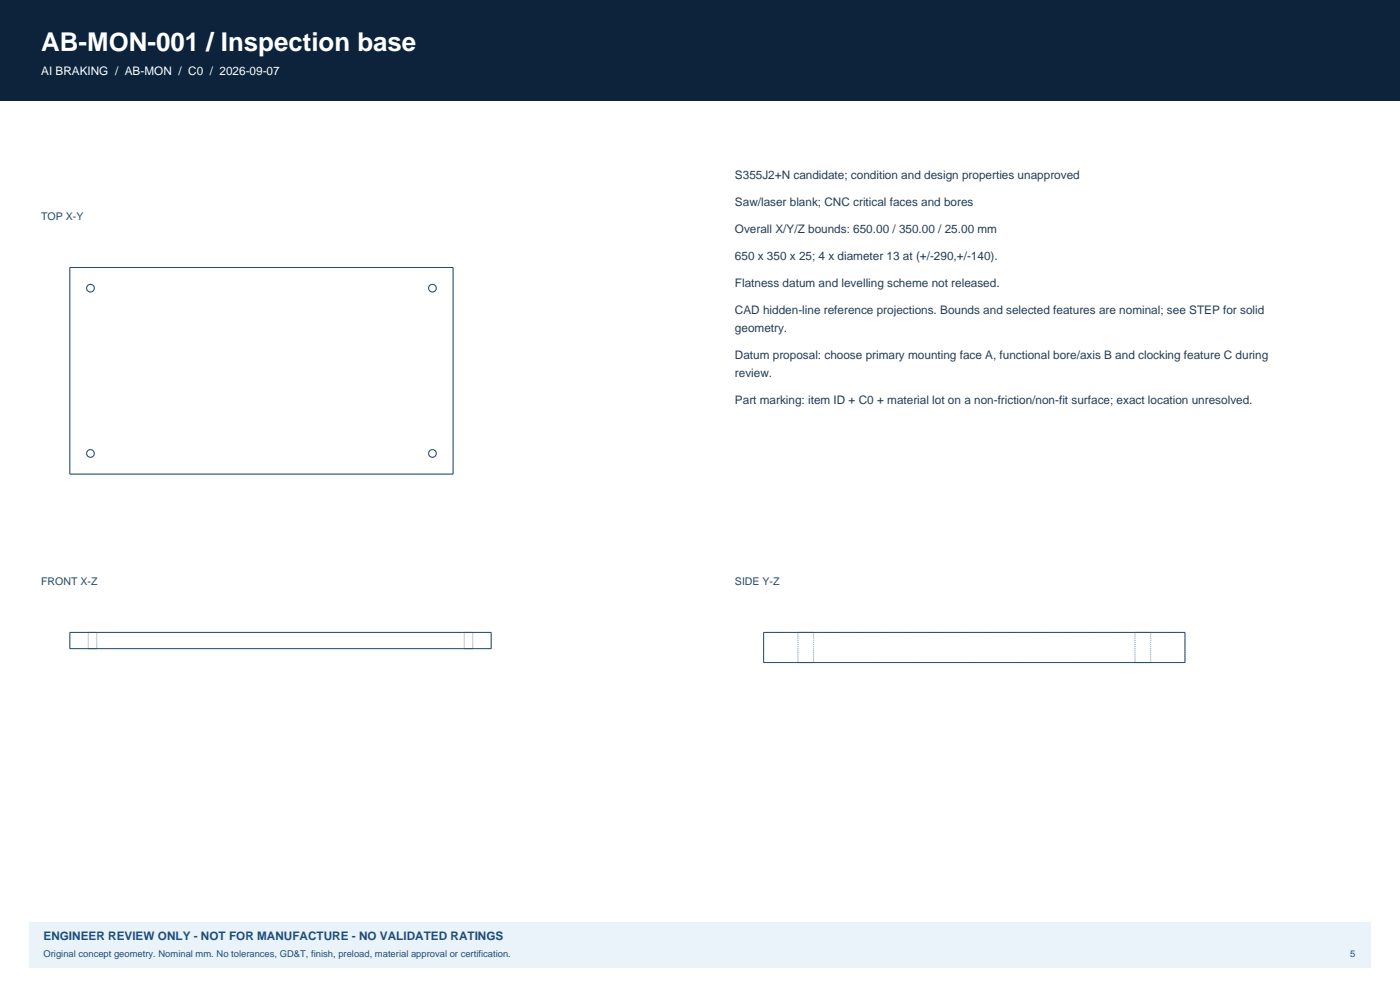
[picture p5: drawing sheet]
<svg xmlns="http://www.w3.org/2000/svg" width="420mm" height="297mm" viewBox="0 0 420 297" stroke-linecap="round" stroke-linejoin="round" font-family="sans-serif">
<defs><g id="words">
<text font-size="7.8" fill="#fff" x="12.3" y="15.2">AB-MON-001 / Inspection base</text>
<text font-size="3.5" fill="#fff" x="12.3" y="22.6">AI BRAKING / AB-MON / C0 / 2026-09-07</text>
<g font-size="3.5" fill="#243e57">
<text x="220.5" y="53.6">S355J2+N candidate; condition and design properties unapproved</text>
<text x="220.5" y="61.7">Saw/laser blank; CNC critical faces and bores</text>
<text x="220.5" y="69.8">Overall X/Y/Z bounds: 650.00 / 350.00 / 25.00 mm</text>
<text x="220.5" y="77.9">650 x 350 x 25; 4 x diameter 13 at (+/-290,+/-140).</text>
<text x="220.5" y="86">Flatness datum and levelling scheme not released.</text>
<text x="220.5" y="94.2">CAD hidden-line reference projections. Bounds and selected features are nominal; see STEP for solid</text>
<text x="220.5" y="99.4">geometry.</text>
<text x="220.5" y="107.6">Datum proposal: choose primary mounting face A, functional bore/axis B and clocking feature C during</text>
<text x="220.5" y="112.9">review.</text>
<text x="220.5" y="121">Part marking: item ID + C0 + material lot on a non-friction/non-fit surface; exact location unresolved.</text>
</g>
<text font-size="3.5" fill="#1b4e80" x="13.1" y="281.8">ENGINEER REVIEW ONLY - NOT FOR MANUFACTURE - NO VALIDATED RATINGS</text>
<g font-size="3.2" fill="#254c6e">
<text x="12.3" y="65.9">TOP X-Y</text>
<text x="12.3" y="175.3">FRONT X-Z</text>
<text x="220.5" y="175.3">SIDE Y-Z</text>
</g>
<g font-size="2.8" fill="#1b4e80">
<text x="13.1" y="286.8">Original concept geometry. Nominal mm. No tolerances, GD&amp;T, finish, preload, material approval or certification.</text>
<text x="405" y="286.8">5</text>
</g>
</g></defs>
<path d="M0 0h420v30h-420z" fill-rule="evenodd" fill="#0d233b"/>
<path d="M8.8 276.2h402.4v13.7h-402.4z" fill-rule="evenodd" fill="#eaf3fa"/>
<g fill="none" stroke="#a5bccd" stroke-width=".3">
<path d="M20.9 80.2h115v61.9h-115z"/>
<circle cx="27.1" cy="86.4" r="1.15"/>
<circle cx="129.7" cy="86.4" r="1.15"/>
<circle cx="27.1" cy="135.9" r="1.15"/>
<circle cx="129.7" cy="135.9" r="1.15"/>
</g>
<g fill="none" stroke="#254c6e" stroke-width=".3">
<path d="M20.9 80.2h115v61.9h-115zM20.9 189.5h126.5v4.9h-126.5zM229.1 189.5h126.4v9.1h-126.4z"/>
<circle cx="27.1" cy="86.4" r="1.15"/>
<circle cx="129.7" cy="86.4" r="1.15"/>
<circle cx="27.1" cy="135.9" r="1.15"/>
<circle cx="129.7" cy="135.9" r="1.15"/>
</g>
<g fill="none" stroke="#a5bccd" stroke-width=".3" stroke-dasharray=".2 .2" stroke-linecap="butt">
<path d="M20.9 194.4v-4.9M20.9 189.5h126.5M20.9 194.4h126.5M26.5 189.5h2.5M26.5 194.4h2.5M26.5 189.5v4.9M29 189.5h-2.5M29 194.4h-2.5M29 194.4v-4.9M139.3 189.5h2.5M139.3 194.4h2.5M139.3 189.5v4.9"/>
<path d="M141.8 189.5h-2.5M141.8 194.4h-2.5M141.8 194.4v-4.9M147.4 194.4v-4.9"/>
</g>
<g fill="none" stroke="#a5bccd" stroke-width=".3" stroke-dasharray=".3 .3" stroke-linecap="butt">
<path d="M229.1 198.6v-9.1M229.1 189.5h126.4M229.1 198.6h126.4M239.4 189.5h4.7M239.4 198.6h4.7M239.4 189.5v9.1M241.7 189.5h-2.3M241.7 198.6h-2.3M244.1 189.5h-2.4M244.1 198.6h-2.4M244.1 189.5v9.1M340.5 189.5h4.7"/>
<path d="M340.5 198.6h4.7M340.5 189.5v9.1M342.8 189.5h-2.3M342.8 198.6h-2.3M345.2 189.5h-2.4M345.2 198.6h-2.4M345.2 189.5v9.1M355.5 198.6v-9.1"/>
</g>
<use href="#words"/>
</svg>
